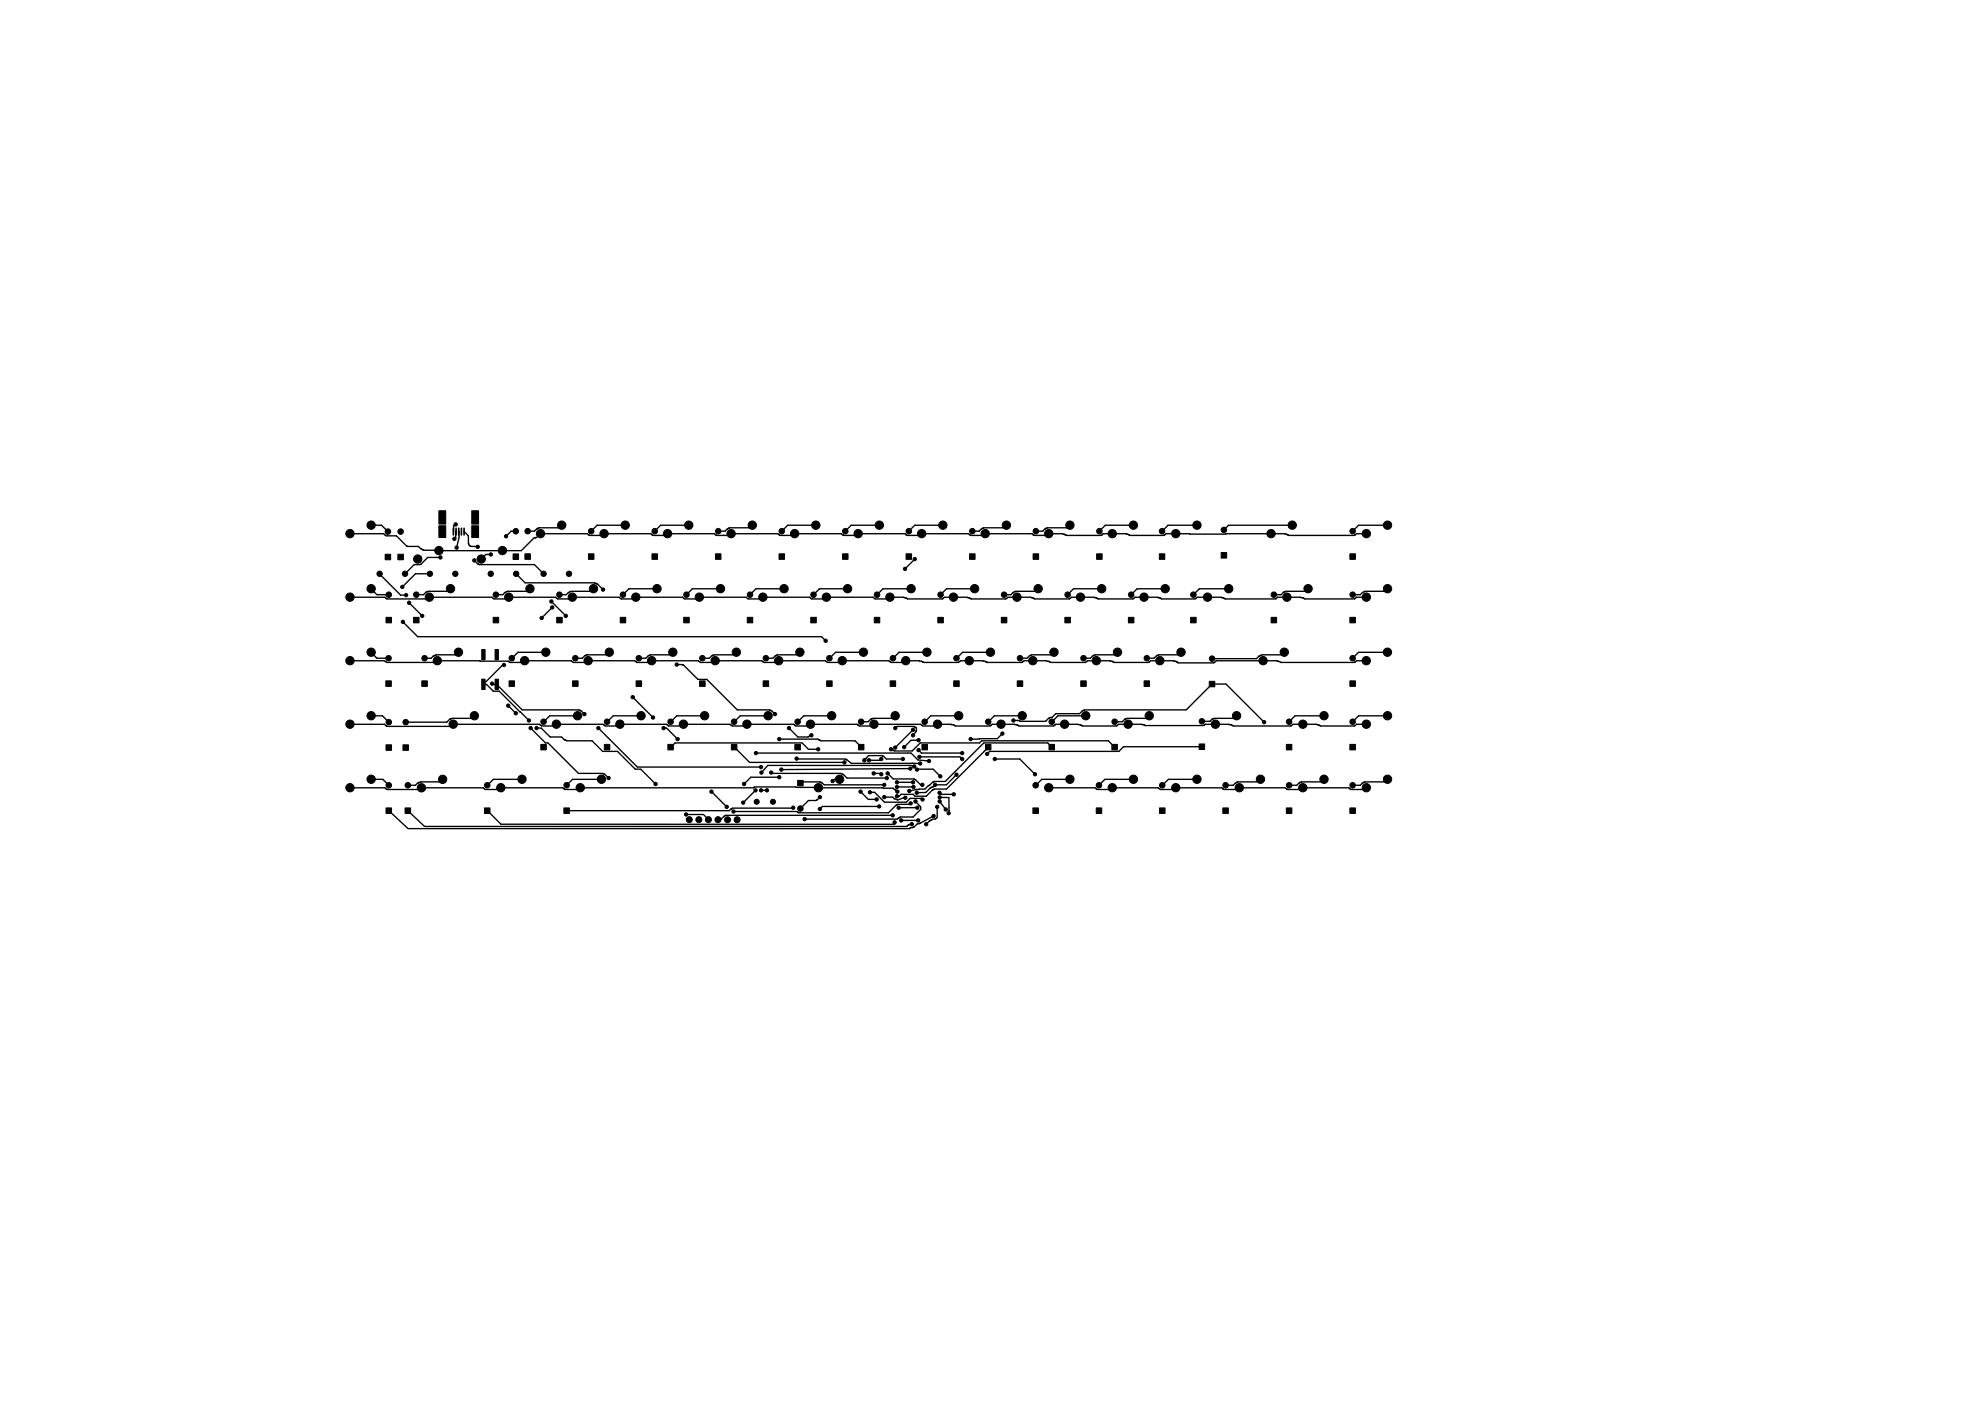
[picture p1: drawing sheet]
<svg xmlns="http://www.w3.org/2000/svg" width="594mm" height="420mm" viewBox="0 0 594 420" stroke-linecap="round" stroke-linejoin="round" font-family="sans-serif">
<g fill="#000" stroke="#000" stroke-width=".3">
<path d="M131.6 153.2h2.1v4h-2.1zM131.6 157.7h2.1v3.5h-2.1zM141.5 153.2h2v4h-2zM141.5 157.7h2v3.5h-2zM115.5 166.2h1.7v1.7h-1.7zM119.3 166.2h1.7v1.7h-1.7zM153.9 166.1h1.6v1.7h-1.6zM157.4 166.1h1.7v1.6h-1.7zM176.5 166.1h1.6v1.6h-1.6zM195.5 166.1h1.7v1.6h-1.7zM214.6 166.1h1.6v1.6h-1.6zM233.6 166.1h1.7v1.6h-1.7z"/>
<path d="M252.7 166.1h1.6v1.6h-1.6zM271.7 166.1h1.7v1.6h-1.7zM290.8 166.1h1.6v1.6h-1.6zM309.8 166.1h1.7v1.6h-1.7zM328.9 166.1h1.6v1.6h-1.6zM347.7 166.1h1.6v1.6h-1.6zM366.2 165.7h1.7v1.7h-1.7zM404.8 166.1h1.7v1.6h-1.7zM115.8 185.1h1.6v1.7h-1.6zM124 185.1h1.7v1.7h-1.7zM144.5 194.8h1v3.1h-1zM147.9 185.1h1.6v1.7h-1.6z"/>
<path d="M148.5 194.8h1v3.1h-1zM166.9 185.1h1.7v1.7h-1.7zM186 185.1h1.6v1.7h-1.6zM205 185.1h1.7v1.7h-1.7zM224.1 185.1h1.6v1.7h-1.6zM243.1 185.1h1.7v1.7h-1.7zM262.2 185.1h1.6v1.7h-1.6zM281.2 185.1h1.7v1.7h-1.7zM300.3 185.1h1.6v1.7h-1.6zM319.3 185.1h1.7v1.7h-1.7zM338.4 185.1h1.6v1.7h-1.6zM357.1 185.1h1.6v1.7h-1.6z"/>
<path d="M381.2 185.1h1.6v1.7h-1.6zM404.8 185.1h1.7v1.7h-1.7zM115.7 204.2h1.6v1.6h-1.6zM126.5 204.2h1.6v1.6h-1.6zM144.5 203.7h1v3.1h-1zM148.5 203.7h1v3.1h-1zM152.7 204.2h1.6v1.6h-1.6zM171.7 204.2h1.7v1.6h-1.7zM190.8 204.2h1.6v1.6h-1.6zM209.8 204.2h1.7v1.6h-1.7zM228.9 204.2h1.6v1.6h-1.6zM247.9 204.2h1.7v1.6h-1.7z"/>
<path d="M267 204.2h1.6v1.6h-1.6zM286 204.2h1.7v1.6h-1.7zM305.1 204.2h1.6v1.6h-1.6zM324.1 204.2h1.7v1.6h-1.7zM343.1 204.2h1.6v1.6h-1.6zM362.6 204.3h1.7v1.7h-1.7zM404.8 204.2h1.7v1.6h-1.7zM115.8 223.4h1.6v1.6h-1.6zM120.8 223.4h1.7v1.6h-1.7zM162.2 223.2h1.6v1.7h-1.6zM181.2 223.2h1.7v1.7h-1.7zM200.3 223.2h1.6v1.7h-1.6z"/>
<path d="M219.3 223.2h1.7v1.7h-1.7zM238.4 223.2h1.6v1.7h-1.6zM239.2 234h1.7v1.7h-1.7zM257.4 223.2h1.7v1.7h-1.7zM276.5 223.2h1.6v1.7h-1.6zM295.5 223.2h1.7v1.7h-1.7zM314.6 223.2h1.6v1.7h-1.6zM333.4 223.2h1.7v1.7h-1.7zM359.6 223.1h1.7v1.7h-1.7zM385.8 223.2h1.6v1.7h-1.6zM404.8 223.2h1.7v1.7h-1.7zM115.8 242.3h1.6v1.6h-1.6z"/>
<path d="M121.5 242.3h1.6v1.6h-1.6zM145.3 242.3h1.6v1.6h-1.6zM169.1 242.3h1.7v1.6h-1.7zM309.8 242.3h1.6v1.6h-1.6zM328.7 242.3h1.7v1.6h-1.7zM347.7 242.3h1.7v1.6h-1.7zM366.7 242.3h1.7v1.6h-1.7zM385.8 242.3h1.6v1.6h-1.6zM404.8 242.3h1.7v1.6h-1.7z"/>
<circle cx="111.3" cy="157.5" r="1.25"/>
<circle cx="116.3" cy="159.4" r=".83"/>
<circle cx="120.1" cy="159.4" r=".83"/>
<circle cx="136.7" cy="157.3" r=".5"/>
<circle cx="154.7" cy="159.3" r=".83"/>
<circle cx="158.2" cy="159.3" r=".83"/>
<circle cx="168.5" cy="157.5" r="1.25"/>
<circle cx="177.3" cy="159.3" r=".83"/>
<circle cx="187.5" cy="157.5" r="1.25"/>
<circle cx="196.3" cy="159.3" r=".83"/>
<circle cx="206.6" cy="157.5" r="1.25"/>
<circle cx="215.4" cy="159.3" r=".83"/>
<circle cx="225.6" cy="157.5" r="1.25"/>
<circle cx="234.4" cy="159.3" r=".83"/>
<circle cx="244.7" cy="157.5" r="1.25"/>
<circle cx="253.5" cy="159.3" r=".83"/>
<circle cx="263.7" cy="157.5" r="1.25"/>
<circle cx="272.5" cy="159.3" r=".83"/>
<circle cx="282.8" cy="157.5" r="1.25"/>
<circle cx="291.6" cy="159.3" r=".83"/>
<circle cx="301.8" cy="157.5" r="1.25"/>
<circle cx="310.6" cy="159.3" r=".83"/>
<circle cx="320.9" cy="157.5" r="1.25"/>
<circle cx="329.7" cy="159.3" r=".83"/>
<circle cx="339.9" cy="157.5" r="1.25"/>
<circle cx="348.5" cy="159.3" r=".83"/>
<circle cx="359" cy="157.5" r="1.25"/>
<circle cx="367" cy="158.9" r=".83"/>
<circle cx="387.5" cy="157.5" r="1.25"/>
<circle cx="405.6" cy="159.3" r=".83"/>
<circle cx="416.1" cy="157.5" r="1.25"/>
<circle cx="105" cy="160" r="1.25"/>
<circle cx="105" cy="179.1" r="1.25"/>
<circle cx="111.3" cy="176.5" r="1.25"/>
<circle cx="113.8" cy="172.1" r=".8"/>
<circle cx="116.6" cy="178.4" r=".83"/>
<circle cx="120.6" cy="176" r=".5"/>
<circle cx="121.5" cy="172.1" r=".8"/>
<circle cx="121.8" cy="178.5" r=".5"/>
<circle cx="124.8" cy="178.4" r=".83"/>
<circle cx="125.3" cy="167.7" r="1.25"/>
<circle cx="128.8" cy="179.1" r="1.25"/>
<circle cx="128.9" cy="172.1" r=".8"/>
<circle cx="131.6" cy="165.1" r="1.25"/>
<circle cx="132.1" cy="167.2" r=".5"/>
<circle cx="135.1" cy="176.5" r="1.25"/>
<circle cx="136.3" cy="161.6" r=".5"/>
<circle cx="136.6" cy="172.1" r=".8"/>
<circle cx="136.9" cy="164.2" r=".5"/>
<circle cx="142.2" cy="168.1" r=".5"/>
<circle cx="143.3" cy="164" r=".5"/>
<circle cx="144.3" cy="167.7" r="1.25"/>
<circle cx="147.2" cy="172.1" r=".8"/>
<circle cx="147.2" cy="166.3" r=".5"/>
<circle cx="148.7" cy="178.4" r=".83"/>
<circle cx="150.7" cy="165.1" r="1.25"/>
<circle cx="151.8" cy="160.8" r=".5"/>
<circle cx="152.6" cy="179.1" r="1.25"/>
<circle cx="154.8" cy="172.1" r=".8"/>
<circle cx="158.9" cy="176.5" r="1.25"/>
<circle cx="162.1" cy="160" r="1.25"/>
<circle cx="163" cy="172.1" r=".8"/>
<circle cx="167.8" cy="178.4" r=".83"/>
<circle cx="170.6" cy="172.1" r=".8"/>
<circle cx="171.6" cy="179.1" r="1.25"/>
<circle cx="178" cy="176.5" r="1.25"/>
<circle cx="180.8" cy="176.8" r=".5"/>
<circle cx="181.2" cy="160" r="1.25"/>
<circle cx="186.8" cy="178.4" r=".83"/>
<circle cx="190.7" cy="179.1" r="1.25"/>
<circle cx="197" cy="176.5" r="1.25"/>
<circle cx="200.2" cy="160" r="1.25"/>
<circle cx="205.9" cy="178.4" r=".83"/>
<circle cx="209.7" cy="179.1" r="1.25"/>
<circle cx="216.1" cy="176.5" r="1.25"/>
<circle cx="219.3" cy="160" r="1.25"/>
<circle cx="224.9" cy="178.4" r=".83"/>
<circle cx="228.8" cy="179.1" r="1.25"/>
<circle cx="235.1" cy="176.5" r="1.25"/>
<circle cx="238.3" cy="160" r="1.25"/>
<circle cx="244" cy="178.4" r=".83"/>
<circle cx="247.8" cy="179.1" r="1.25"/>
<circle cx="254.2" cy="176.5" r="1.25"/>
<circle cx="257.4" cy="160" r="1.25"/>
<circle cx="263" cy="178.4" r=".83"/>
<circle cx="266.9" cy="179.1" r="1.25"/>
<circle cx="271.4" cy="170.6" r=".5"/>
<circle cx="273.2" cy="176.5" r="1.25"/>
<circle cx="274.3" cy="167.7" r=".5"/>
<circle cx="276.4" cy="160" r="1.25"/>
<circle cx="282.1" cy="178.4" r=".83"/>
<circle cx="285.9" cy="179.1" r="1.25"/>
<circle cx="292.3" cy="176.5" r="1.25"/>
<circle cx="295.5" cy="160" r="1.25"/>
<circle cx="301.1" cy="178.4" r=".83"/>
<circle cx="305" cy="179.1" r="1.25"/>
<circle cx="311.3" cy="176.5" r="1.25"/>
<circle cx="314.5" cy="160" r="1.25"/>
<circle cx="320.2" cy="178.4" r=".83"/>
<circle cx="324" cy="179.1" r="1.25"/>
<circle cx="330.4" cy="176.5" r="1.25"/>
<circle cx="333.6" cy="160" r="1.25"/>
<circle cx="339.2" cy="178.4" r=".83"/>
<circle cx="343.1" cy="179.1" r="1.25"/>
<circle cx="349.4" cy="176.5" r="1.25"/>
<circle cx="352.6" cy="160" r="1.25"/>
<circle cx="357.9" cy="178.4" r=".83"/>
<circle cx="362.1" cy="179.1" r="1.25"/>
<circle cx="368.5" cy="176.5" r="1.25"/>
<circle cx="381.2" cy="160" r="1.25"/>
<circle cx="382" cy="178.4" r=".83"/>
<circle cx="385.9" cy="179.1" r="1.25"/>
<circle cx="392.3" cy="176.5" r="1.25"/>
<circle cx="405.6" cy="178.4" r=".83"/>
<circle cx="409.8" cy="160" r="1.25"/>
<circle cx="409.8" cy="179.1" r="1.25"/>
<circle cx="416.1" cy="176.5" r="1.25"/>
<circle cx="105" cy="198.1" r="1.25"/>
<circle cx="111.3" cy="195.6" r="1.25"/>
<circle cx="116.5" cy="197.4" r=".83"/>
<circle cx="120.8" cy="186.5" r=".5"/>
<circle cx="122.7" cy="180.8" r=".5"/>
<circle cx="126.6" cy="184.7" r=".5"/>
<circle cx="127.3" cy="197.4" r=".83"/>
<circle cx="131.1" cy="198.1" r="1.25"/>
<circle cx="137.5" cy="195.6" r="1.25"/>
<circle cx="151.1" cy="199.4" r=".5"/>
<circle cx="153.5" cy="197.4" r=".83"/>
<circle cx="157.3" cy="198.1" r="1.25"/>
<circle cx="162.4" cy="185.3" r=".5"/>
<circle cx="163.7" cy="195.6" r="1.25"/>
<circle cx="165.4" cy="180.4" r=".5"/>
<circle cx="165.6" cy="182.2" r=".5"/>
<circle cx="169.7" cy="184.7" r=".5"/>
<circle cx="172.5" cy="197.4" r=".83"/>
<circle cx="176.4" cy="198.1" r="1.25"/>
<circle cx="182.7" cy="195.6" r="1.25"/>
<circle cx="191.6" cy="197.4" r=".83"/>
<circle cx="195.4" cy="198.1" r="1.25"/>
<circle cx="201.8" cy="195.6" r="1.25"/>
<circle cx="202.9" cy="199.3" r=".5"/>
<circle cx="210.6" cy="197.4" r=".83"/>
<circle cx="214.5" cy="198.1" r="1.25"/>
<circle cx="220.8" cy="195.6" r="1.25"/>
<circle cx="229.7" cy="197.4" r=".83"/>
<circle cx="233.5" cy="198.1" r="1.25"/>
<circle cx="239.9" cy="195.6" r="1.25"/>
<circle cx="247.6" cy="192.2" r=".5"/>
<circle cx="248.7" cy="197.4" r=".83"/>
<circle cx="252.6" cy="198.1" r="1.25"/>
<circle cx="258.9" cy="195.6" r="1.25"/>
<circle cx="267.8" cy="197.4" r=".83"/>
<circle cx="271.6" cy="198.1" r="1.25"/>
<circle cx="278" cy="195.6" r="1.25"/>
<circle cx="286.8" cy="197.4" r=".83"/>
<circle cx="290.7" cy="198.1" r="1.25"/>
<circle cx="297" cy="195.6" r="1.25"/>
<circle cx="305.9" cy="197.4" r=".83"/>
<circle cx="309.7" cy="198.1" r="1.25"/>
<circle cx="316.1" cy="195.6" r="1.25"/>
<circle cx="324.9" cy="197.4" r=".83"/>
<circle cx="328.8" cy="198.1" r="1.25"/>
<circle cx="335.1" cy="195.6" r="1.25"/>
<circle cx="343.9" cy="197.4" r=".83"/>
<circle cx="347.8" cy="198.1" r="1.25"/>
<circle cx="354.2" cy="195.6" r="1.25"/>
<circle cx="363.5" cy="197.5" r=".83"/>
<circle cx="378.8" cy="198.1" r="1.25"/>
<circle cx="385.1" cy="195.6" r="1.25"/>
<circle cx="405.6" cy="197.4" r=".83"/>
<circle cx="409.7" cy="198.1" r="1.25"/>
<circle cx="416.1" cy="195.6" r="1.25"/>
<circle cx="105" cy="217.2" r="1.25"/>
<circle cx="111.3" cy="214.6" r="1.25"/>
<circle cx="116.6" cy="216.6" r=".83"/>
<circle cx="121.7" cy="216.6" r=".83"/>
<circle cx="135.9" cy="217.2" r="1.25"/>
<circle cx="142.3" cy="214.6" r="1.25"/>
<circle cx="147.6" cy="205" r=".5"/>
<circle cx="152.4" cy="211.6" r=".5"/>
<circle cx="154.7" cy="213.9" r=".5"/>
<circle cx="158.6" cy="216.1" r=".5"/>
<circle cx="159.1" cy="218.4" r=".5"/>
<circle cx="160.9" cy="218.4" r=".5"/>
<circle cx="163" cy="216.5" r=".83"/>
<circle cx="166.9" cy="217.2" r="1.25"/>
<circle cx="173.2" cy="214.6" r="1.25"/>
<circle cx="175.3" cy="214.2" r=".5"/>
<circle cx="179.5" cy="218.4" r=".5"/>
<circle cx="182.1" cy="216.5" r=".83"/>
<circle cx="185.9" cy="217.2" r="1.25"/>
<circle cx="189.7" cy="209.1" r=".5"/>
<circle cx="192.3" cy="214.6" r="1.25"/>
<circle cx="195.8" cy="215.2" r=".5"/>
<circle cx="199" cy="218.4" r=".5"/>
<circle cx="201.1" cy="216.5" r=".83"/>
<circle cx="205" cy="217.2" r="1.25"/>
<circle cx="211.3" cy="214.6" r="1.25"/>
<circle cx="220.2" cy="216.5" r=".83"/>
<circle cx="224" cy="217.2" r="1.25"/>
<circle cx="230.4" cy="214.6" r="1.25"/>
<circle cx="232.4" cy="214.2" r=".5"/>
<circle cx="236.6" cy="218.4" r=".5"/>
<circle cx="239.2" cy="216.5" r=".83"/>
<circle cx="243.1" cy="217.2" r="1.25"/>
<circle cx="249.4" cy="214.6" r="1.25"/>
<circle cx="258.3" cy="216.5" r=".83"/>
<circle cx="262.1" cy="217.2" r="1.25"/>
<circle cx="268.5" cy="214.6" r="1.25"/>
<circle cx="268.5" cy="218.4" r=".5"/>
<circle cx="273.8" cy="218.9" r=".5"/>
<circle cx="277.3" cy="216.5" r=".83"/>
<circle cx="281.2" cy="217.2" r="1.25"/>
<circle cx="287.5" cy="214.6" r="1.25"/>
<circle cx="296.4" cy="216.5" r=".83"/>
<circle cx="300.2" cy="217.2" r="1.25"/>
<circle cx="303.9" cy="216.1" r=".5"/>
<circle cx="306.6" cy="214.6" r="1.25"/>
<circle cx="315.4" cy="216.5" r=".83"/>
<circle cx="319.3" cy="217.2" r="1.25"/>
<circle cx="325.6" cy="214.6" r="1.25"/>
<circle cx="334.3" cy="216.5" r=".83"/>
<circle cx="338.3" cy="217.2" r="1.25"/>
<circle cx="344.7" cy="214.6" r="1.25"/>
<circle cx="360.4" cy="216.3" r=".83"/>
<circle cx="364.5" cy="217.2" r="1.25"/>
<circle cx="370.8" cy="214.6" r="1.25"/>
<circle cx="379.1" cy="216.6" r=".5"/>
<circle cx="386.6" cy="216.5" r=".83"/>
<circle cx="390.7" cy="217.2" r="1.25"/>
<circle cx="397.1" cy="214.6" r="1.25"/>
<circle cx="405.6" cy="216.5" r=".83"/>
<circle cx="409.8" cy="217.2" r="1.25"/>
<circle cx="416.1" cy="214.6" r="1.25"/>
<circle cx="105" cy="236.2" r="1.25"/>
<circle cx="111.3" cy="233.7" r="1.25"/>
<circle cx="116.6" cy="235.5" r=".83"/>
<circle cx="122.3" cy="235.5" r=".83"/>
<circle cx="126.4" cy="236.3" r="1.25"/>
<circle cx="132.7" cy="233.7" r="1.25"/>
<circle cx="146.1" cy="235.5" r=".83"/>
<circle cx="150.2" cy="236.2" r="1.25"/>
<circle cx="156.5" cy="233.7" r="1.25"/>
<circle cx="169.9" cy="235.5" r=".83"/>
<circle cx="174" cy="236.2" r="1.25"/>
<circle cx="180.4" cy="233.7" r="1.25"/>
<circle cx="182.5" cy="233.3" r=".5"/>
<circle cx="196.6" cy="235.1" r=".5"/>
<circle cx="203.2" cy="221.7" r=".5"/>
<circle cx="213.4" cy="237.4" r=".5"/>
<circle cx="223.1" cy="235.1" r=".5"/>
<circle cx="226.6" cy="237" r=".5"/>
<circle cx="226.7" cy="225.8" r=".5"/>
<circle cx="228.2" cy="230" r=".5"/>
<circle cx="228.2" cy="237" r=".5"/>
<circle cx="228.3" cy="231.7" r=".5"/>
<circle cx="230" cy="237" r=".5"/>
<circle cx="231.3" cy="231.7" r=".5"/>
<circle cx="233.7" cy="233.1" r=".5"/>
<circle cx="233.7" cy="221.7" r=".5"/>
<circle cx="234.3" cy="230.8" r=".5"/>
<circle cx="238.9" cy="227.5" r=".5"/>
<circle cx="243.3" cy="220.5" r=".5"/>
<circle cx="245.4" cy="224.7" r=".5"/>
<circle cx="245.4" cy="236.2" r="1.25"/>
<circle cx="245.9" cy="239.1" r=".5"/>
<circle cx="249.7" cy="234.2" r=".5"/>
<circle cx="251.8" cy="233.7" r="1.25"/>
<circle cx="253.2" cy="228.6" r=".5"/>
<circle cx="258.1" cy="237.4" r=".5"/>
<circle cx="259.2" cy="228" r=".5"/>
<circle cx="260.6" cy="228" r=".5"/>
<circle cx="260.9" cy="237.6" r=".5"/>
<circle cx="262" cy="231.9" r=".5"/>
<circle cx="262.9" cy="239.7" r=".5"/>
<circle cx="264.3" cy="227.6" r=".5"/>
<circle cx="264.3" cy="232.2" r=".5"/>
<circle cx="265.2" cy="239.1" r=".5"/>
<circle cx="265.2" cy="235.4" r=".5"/>
<circle cx="265.9" cy="233.3" r=".5"/>
<circle cx="266.2" cy="231.9" r=".5"/>
<circle cx="267.2" cy="224.7" r=".5"/>
<circle cx="268.5" cy="224.2" r=".5"/>
<circle cx="269" cy="236" r=".5"/>
<circle cx="269" cy="234.6" r=".5"/>
<circle cx="269" cy="238.8" r=".5"/>
<circle cx="269.1" cy="237.4" r=".5"/>
<circle cx="270.8" cy="227.6" r=".5"/>
<circle cx="271.1" cy="224.1" r=".5"/>
<circle cx="271.5" cy="239.2" r=".5"/>
<circle cx="272.7" cy="237.2" r=".5"/>
<circle cx="273" cy="230.5" r=".5"/>
<circle cx="273.8" cy="220.5" r=".5"/>
<circle cx="273.8" cy="234.6" r=".5"/>
<circle cx="273.9" cy="236" r=".5"/>
<circle cx="274.2" cy="229.9" r=".5"/>
<circle cx="274.9" cy="237.7" r=".5"/>
<circle cx="275" cy="230.8" r=".5"/>
<circle cx="275.5" cy="222" r=".5"/>
<circle cx="275.5" cy="225" r=".5"/>
<circle cx="275.7" cy="227" r=".5"/>
<circle cx="275.9" cy="229" r=".5"/>
<circle cx="276.6" cy="235.4" r=".5"/>
<circle cx="276.7" cy="239.8" r=".5"/>
<circle cx="278.6" cy="228.2" r=".5"/>
<circle cx="280.4" cy="235.4" r=".5"/>
<circle cx="281.8" cy="237.8" r=".5"/>
<circle cx="281.8" cy="239.1" r=".5"/>
<circle cx="282" cy="232.8" r=".5"/>
<circle cx="286" cy="238.2" r=".5"/>
<circle cx="286.8" cy="232.3" r=".5"/>
<circle cx="288.5" cy="225.8" r=".5"/>
<circle cx="288.5" cy="227.6" r=".5"/>
<circle cx="291.1" cy="221.7" r=".5"/>
<circle cx="296" cy="226.1" r=".5"/>
<circle cx="298.3" cy="227.6" r=".5"/>
<circle cx="300.6" cy="220" r=".5"/>
<circle cx="310.4" cy="232.2" r=".5"/>
<circle cx="310.6" cy="235.5" r=".83"/>
<circle cx="314.5" cy="236.2" r="1.25"/>
<circle cx="320.9" cy="233.7" r="1.25"/>
<circle cx="329.6" cy="235.5" r=".83"/>
<circle cx="333.6" cy="236.2" r="1.25"/>
<circle cx="339.9" cy="233.7" r="1.25"/>
<circle cx="348.6" cy="235.5" r=".83"/>
<circle cx="352.6" cy="236.2" r="1.25"/>
<circle cx="359" cy="233.7" r="1.25"/>
<circle cx="367.5" cy="235.5" r=".83"/>
<circle cx="371.7" cy="236.2" r="1.25"/>
<circle cx="378" cy="233.7" r="1.25"/>
<circle cx="386.6" cy="235.5" r=".83"/>
<circle cx="390.7" cy="236.2" r="1.25"/>
<circle cx="397.1" cy="233.7" r="1.25"/>
<circle cx="405.6" cy="235.5" r=".83"/>
<circle cx="409.8" cy="236.2" r="1.25"/>
<circle cx="416.1" cy="233.7" r="1.25"/>
<circle cx="205.7" cy="244.3" r=".5"/>
<circle cx="206.7" cy="245.8" r=".9"/>
<circle cx="209.6" cy="245.8" r=".9"/>
<circle cx="212.4" cy="245.8" r=".9"/>
<circle cx="215.3" cy="245.8" r=".9"/>
<circle cx="217.9" cy="242" r=".5"/>
<circle cx="218.2" cy="245.8" r=".9"/>
<circle cx="220" cy="243.4" r=".5"/>
<circle cx="221.1" cy="245.8" r=".9"/>
<circle cx="222.9" cy="240.7" r=".5"/>
<circle cx="226.9" cy="240.5" r=".75"/>
<circle cx="231.8" cy="240.5" r=".75"/>
<circle cx="237.9" cy="242.2" r=".5"/>
<circle cx="240" cy="242.5" r=".83"/>
<circle cx="241.3" cy="245.7" r=".5"/>
<circle cx="245.9" cy="242.6" r=".5"/>
<circle cx="263.7" cy="241.9" r=".5"/>
<circle cx="267.7" cy="244.5" r=".5"/>
<circle cx="268.3" cy="246.6" r=".5"/>
<circle cx="269.5" cy="242.2" r=".5"/>
<circle cx="270.3" cy="246" r=".5"/>
<circle cx="273.1" cy="240.9" r=".5"/>
<circle cx="273.4" cy="247.2" r=".5"/>
<circle cx="274.5" cy="240.4" r=".5"/>
<circle cx="275.1" cy="242.2" r=".5"/>
<circle cx="275.3" cy="246" r=".5"/>
<circle cx="277.7" cy="247.2" r=".5"/>
<circle cx="280" cy="244.7" r=".5"/>
<circle cx="281.1" cy="242" r=".5"/>
<circle cx="281.8" cy="240.4" r=".5"/>
<circle cx="283.6" cy="242.8" r=".5"/>
<circle cx="284.5" cy="243.9" r=".5"/>
</g>
<path d="M136 158.4v2M136.8 158.4v2M137.6 158.4v2M138.4 158.4v2M139.2 158.4v2" fill="none" stroke="#000" stroke-width=".5"/>
<g fill="none" stroke="#000" stroke-width=".41">
<path d="M111.3 157.5h3.1l1.9 1.9M136.7 157.3l-.7 .3v1.8M136.8 159.4l-.1 1.8-.4 .4M137.6 159.4l.1 1.8-.8 3M139.2 159.4l1.3 1.3 .1 2.7 .6 .5 2.1 .1M154.7 159.3h-1.4l-1.5 1.5M154.7 159.3h.1M168.5 157.5l-.9 .8h-5.9l-1.4 1h-2.1M187.5 157.5h-8.4l-1.8 1.8M206.6 157.5h-8.5l-1.8 1.8M225.6 157.5l-.8 .8h-6l-1.4 1h-2M244.6 157.5h-8.4l-1.8 1.8"/>
<path d="M244.7 157.5h-.1M263.7 157.5h-8.4l-1.8 1.8M263.7 157.5h.1M282.7 157.5h-8.4l-1.8 1.8M282.8 157.5h-.1M301.8 157.5l-.8 .8h-6l-1.4 1h-2M320.9 157.5l-.9 .8h-5.9l-1.4 1h-2.1M339.9 157.5h-8.4l-1.8 1.8M359 157.5h-8.7l-1.8 1.8M387.5 157.5h-19.1l-1.4 1.4M416.1 157.5h-8.7l-1.8 1.8M105 179.1h10.4l.7 .5h12.2l.5-.5h18.8l.6 .5h3.8l.5-.5"/>
<path d="M105 160l10.1 .1 .7 .6h3.1l3.3 3.2h3.3l.6 .6 1 .5 4.5 .1M111.3 176.5l1.7 1.9h3.6M113.8 172.1l6.3 6.4h1.7M128.9 172.1h-4.3l-4 3.9M131.6 165.1h.1M132.1 167.2h-3.8l-2.1 2-2 .1-2.7 2.8M135.1 176.5l-.7 .8h-6l-.6 .3-.8 .8h-2.2M142.2 168.1l1.4 1.2h16.7l2.7 2.8M147.2 166.3h-1.5l-1.4 1.4M150.7 165.1h-.1M152.5 179.1h14.1l.7 .5h3.8l.5-.5M152.6 179.1h-.1"/>
<path d="M154.8 172.1l2.7 2.7h20.8l.9 .4 1.6 1.6M158.9 176.5l-.8 .8h-6l-1.4 1.1h-2M162.1 160.1h14l.7 .5h3.8l.5-.5M162.1 160.1l-1.2 1.1-.8 .1-3.8 3.8h-24.7M162.1 160v.1M171.6 179.1h14.1l.6 .5h3.8l.5-.5M171.6 179.1h.1M178 176.5l-.8 .8h-6l-1.4 1.1h-2M181.1 160.1h14.1l.6 .5h3.8l.6-.5M181.2 160l-.1 .1M190.6 179.1h14.1l.7 .5h3.8l.5-.5M190.7 179.1h-.1"/>
<path d="M197 176.5l-8.4 .1-1.8 1.8M200.2 160.1h14l.7 .5h3.8l.5-.5M200.2 160v.1M209.7 179.1h14.1l.6 .5h3.8l.5-.5M209.7 179.1h.1M216.1 176.5l-8.5 .1-1.7 1.8M219.2 160.1h14.1l.6 .5h3.8l.6-.5M219.3 160l-.1 .1M228.7 179.1h14.1l.7 .5h3.8l.5-.5M228.8 179.1h-.1M235.1 176.6h-8.4l-1.8 1.8M235.1 176.5v.1"/>
<path d="M238.3 160.1h14l.7 .5h3.8l.5-.5M238.3 160v.1M247.8 179.1h14.1l.6 .5h3.8l.5-.5M247.8 179.1h.1M254.1 176.6h-8.4l-1.7 1.8M254.2 176.5l-.1 .1M257.3 160.1h14.1l.6 .5h3.8l.6-.5M257.4 160l-.1 .1M266.8 179.1h4.2l1.2 .5h10.4l.6-.5h6.9l1.1 .5h10.4l.7-.5h6.8l1.2 .5h10.4l.6-.5h6.9l1.1 .5h10.4l.7-.5h6.8l1.2 .5h10l.6-.5h7.3l1.1 .5h15.1l.7-.5h6.8l1.3 .5h14.8l.7-.5h2.9M266.9 179.1h-.1M273.2 176.6h-8.4l-1.8 1.8M273.2 176.5v.1"/>
<path d="M274.3 167.7l-2.9 2.9M276.4 160.1h14l.7 .5h3.8l.5-.5M276.4 160v.1M285.9 179.1h.1M292.2 176.6h-8.4l-1.7 1.8M292.3 176.5l-.1 .1M295.4 160.1h14.1l.6 .5h3.8l.6-.5M295.5 160l-.1 .1M305 179.1h-.1M311.3 176.5l-.8 .8h-6l-1.4 1.1h-2M314.5 160.1h4.1l1.2 .5h10.4l.6-.5h6.9l1.1 .5h10.2l.6-.5h35.7l1.2 .5h19.6l.7-.5h2.9M314.5 160v.1"/>
<path d="M324 179.1h.1M330.4 176.5l-8.5 .1-1.7 1.8M333.6 160l-.1 .1M343.1 179.1h-.1M349.4 176.5l-8.4 .1-1.8 1.8M352.6 160v.1M362.1 179.1h.1M368.5 176.5l-8.8 .1-1.8 1.8M381.2 160l-.1 .1M385.9 179.1h.1M392.3 176.5l-.8 .8h-5.9l-.7 .3-.7 .8h-2.2M409.8 179.1h-.1"/>
<path d="M409.8 160l-.1 .1M416.1 176.5l-.8 .8h-6l-1.4 1.1h-2.3M105 198.1l10.3 .1 .7 .5h14.7l.5-.5M111.3 195.6l1.7 1.8h3.5M120.8 186.5l4.5 4.4h121.1l1.2 1.3M122.7 180.8l3.9 3.9M131.1 198.1l.1 .1M137.5 195.6l-.7 .8h-6l-.9 .4-.6 .6h-2M151.1 199.4h-.4l-5.8 5.9M163.7 195.6h-8.4l-1.8 1.8M165.4 180.4l4.3 4.3M165.6 182.2l-3.2 3.1"/>
<path d="M176.4 198.1l-.5 .6h-3.9l-.7-.5-14-.1-.5 .6h-3.9l-.5-.4-21.2-.1M176.4 198.1v.1M182.7 195.6l-.7 .8h-6l-.6 .2-.8 .8h-2.1M195.4 198.1l-.5 .6h-3.9l-.6-.5h-14M195.4 198.1l.1 .1M201.8 195.6l-.8 .8h-5.9l-.7 .2-.7 .8h-2.1M202.9 199.3l2.1 .1 4.3 4.4h2.7l9.1 9.1h9.7l.6 .2 1 1.1M214.5 198.1l-.5 .6h-3.9l-.7-.5h-13.9M214.5 198.1v.1M220.8 195.6l-.7 .8h-6l-.6 .2-.8 .8h-2.1M233.5 198.1l-.5 .6h-3.9l-.6-.5h-14M233.5 198.1l.1 .1"/>
<path d="M239.9 195.6l-.8 .8h-5.9l-.7 .2-.7 .8h-2.1M248.7 197.4h.1M252.6 198.1l-.5 .6h-3.9l-.7-.5h-13.9M252.6 198.1v.1M258.9 195.6h.1M259 195.6h-8.4l-1.8 1.8M271.6 198.1l-.5 .6h-3.9l-.6-.5h-14M271.6 198.1l.1 .1M271.7 198.2h4l1.3 .5h10.4l.6-.5h6.8l1.2 .5h10.5l.6-.5h6.7l1.3 .5h10.4l.6-.5h6.8l1.2 .5h10.3l.7-.5h6.8l1.4 .6h10.7l.7-.6h18.2l1.1 .5h22.1l.7-.5h2.9M278 195.6h.1M278 195.6h-8.4l-1.8 1.8M290.7 198.1v.1"/>
<path d="M297 195.6h.1M297.1 195.6h-8.4l-1.9 1.8M309.7 198.1l.1 .1M316.1 195.6l-.8 .8h-5.9l-.7 .2-.7 .8h-2.1M328.8 198.1v.1M335.1 195.6l-.7 .8h-6l-.6 .2-.8 .8h-2.1M347.8 198.1l.1 .1M354.2 195.6l-.8 .8h-5.9l-.7 .2-.7 .8h-2.2M378.8 198.1v.1M385.1 195.6l-.7 .8h-5.9l-.9 .4-.8 .7h-13.3M409.7 198.1v.1M416.1 195.6h-8.7l-1.8 1.8"/>
<path d="M105 217.2h10.3l.8 .6h19.2l.6-.6h25.9l.6 .5h4l.5-.5M111.3 214.6l3.4 .1 1.9 1.9M142.3 214.6l-.8 .8h-6l-.6 .3-.9 .9h-12.3M144.9 205.3h1l2.1 2h1.7l8.9 8.8M145 205.2l-.1 .1M147.6 205l.2 .3h1.2M149 205.2v.1M149 205.3l7.6 7.6h17l.6 .2 1.1 1.1M152.4 211.6l2.3 2.3M159.1 218.4l4.5 4.4h.7l9.2 9.1h7.2l.7 .3 1.1 1.1M160.9 218.4h1.4l2.8 2.6h3.3l.8 .8 .7 .4h7.6l3.2 3.1h4.5l5.3 5.4h1.7l4.4 4.4M166.9 217.2h.1"/>
<path d="M173.2 214.6l-8.4 .1-1.8 1.8M179.5 218.4l11.6 11.6h37.1M185.9 217.2l-.5 .5h-3.9l-.7-.5h-13.9M185.9 217.2h.1M189.7 209.1l6.1 6.1M192.3 214.6l-8.4 .1-1.8 1.8M199 218.4h.9l3.3 3.3M205 217.2l-.5 .5h-4l-.6-.5h-14M205 217.2h.1M211.3 214.6l-8.4 .1-1.8 1.8M224 217.2l-.5 .5h-3.9l-.7-.5h-13.9M224 217.2h.1"/>
<path d="M230.4 214.6v.1M230.4 214.7h-8.4l-1.8 1.8M236.6 218.4l2.7 2.6h3l.7-.5h.3M239.2 216.5h.1M243.1 217.2l-.5 .5h-4l-.6-.5h-14M243.1 217.2h.1M249.4 214.6v.1M249.4 214.7h-8.4l-1.7 1.8M262.1 217.2l-.5 .5h-3.9l-.7-.5h-13.9M262.1 217.2h.1M268.5 214.6l-.8 .8h-6l-.6 .3-.8 .8h-2M268.5 218.4l.5-.6h5.1l.7 .6v.7l-1 1.4"/>
<path d="M273.8 218.9l-5.3 5.3M281.2 217.2l-.5 .5h-4l-.6-.5h-14M281.2 217.2h.1M281.2 217.2h4l1.3 .5h10.4l.7-.5h6.7l1.3 .5h10.4l.6-.5h6.7l1.3 .5h10.2l.6-.5h7l1 .4h17.5l.5-.4h7.2l1.2 .5h17.3l.6-.5h7.1l1.2 .5h10.1l.7-.5h2.9M287.5 214.6v.1M287.5 214.7h-8.4l-1.8 1.8M300.2 217.2h.1M303.9 216.1h1.7l.3 .2h7.7a2.6 2.6 0 0 1 1.9-1.1l1.1-1.2h7.1l.9-.9 .6-.2h30.5l7.8-7.8h4.2l11.4 11.5M306.6 214.6v.1M306.6 214.7h-8.4l-1.8 1.8M319.3 217.2h.1M325.6 214.6v.1"/>
<path d="M325.6 214.7h-8.4l-1.8 1.8M338.3 217.2h.1M344.7 214.6l-.8 .8h-6l-.6 .3-.8 .8h-2.2M364.5 217.2h.1M370.8 214.7l-.7 .7h-6l-.6 .3-.7 .6h-2.4M370.8 214.6v.1M390.7 217.2h.1M397.1 214.6l-8.7 .1-1.8 1.8M409.8 217.2h-.1M416.1 214.6l-8.7 .1-1.8 1.8M105 236.2l10.4 .1 .7 .5h9.8l.5-.5h18.5l.6 .5h4.2l.5-.5M111.3 233.7h3.5l1.8 1.8"/>
<path d="M132.7 233.7l-.7 .8h-5.8l-1 .4-.6 .6h-2.3M150.2 236.2v.1M150.2 236.3h18.6l.6 .5h4.1l.5-.6 51.9 .1 .4-.3h12.3l6.9 .3M156.5 233.7h-8.5l-1.9 1.8M180.4 233.7h-8.7l-1.8 1.8M201.1 224.1l1.3-1.3h38.1l1.9 1.9h3M213.4 237.4l4.5 4.6M220.2 224.1l4.6 4.5h28.4M226.6 237l-3.7 3.7M226.7 225.8h46.5l2.1 2.1 3.3 .3M228.2 237h1.8M231.3 231.7l.2 .2h20.7l.8 .4 1 1h11.9"/>
<path d="M233.7 221.7h11.5l.9 .5h10.3l1.9 1.9M233.7 233.1h-8.5l-2.1 2M238.9 227.5l14.6 .1 1.8 1.3h18.3M240 234.9l.4-.4h5.5l1.2 .9h18.1M245.4 236.2l.1 .1M245.5 236.3l22.3 .1 1.3 1M245.9 239.1l-1.2 1h-2.3l-2.4 2.4M251.8 233.7h-1.6l-.5 .5M258.1 237.4l2.3 2.3h2.5M260.9 237.6h1.4l3 3h6.5l1.1-1.2h3.4l.4 .4M262 231.9h2l.3 .3M264.3 227.6l-.4 .4h-3.3"/>
<path d="M265.2 239.1h2.5l.5 .5 1 .3 2.2-.8 .1 .1M266.2 231.9l1.6 1.7h6.3l2 1.8h.5M269 234.6h4.8M269 236h4.9M270.8 227.6h-5l-1.3-1h-4l-1.3 1.4M273 230.5l-38.7 .3M273.6 228.9l2.3 .1M273.6 228.9h.1M273.9 229.7l-43.6-.1-2 2.1M273.9 229.7h.1M274 229.7l.2 .2M275 230.8l4.8-.1 2.2 2.1"/>
<path d="M275.5 222h-2.3l-2.1 2.1M275.5 225l.9 .8h12.1M275.7 227h12.2l.6 .6M281.8 237.8l.4 .4h3.8M281.8 239.1l2.8 .1-.1 4.7M286.8 232.3l-3 3.1h-3.4l-.6 .6-.8 .3-1.4 1.4h-2.7M296.4 224.1l-12.6 12.5h-3.6l-2.4 2.2h-3.4l-.6-.6h-3.6l-.6 .6h-.6M298.3 227.6h7.5l4.6 4.6M300.6 220l-1.5 1.5-8 .2M310.6 235.5h.1M314.5 236.2l13.9 .1 .7 .5h3.9l.5-.5M315.4 224.1l-1.2-1.3h-19.2l-11.5 11.6h-3.3l-2.8 2.2h-1.7l-3 .6"/>
<path d="M320.9 233.7h-8.5l-1.8 1.8M333.5 236.3h13.8l.7 .5h4l.6-.5M333.6 236.2l-.1 .1M334.3 224.1l-1.9-1.9h-38l-.6 .6h-17.8l-2.4 2.4h-5.4l-1-.5M339.9 233.7h-8.6l-1.7 1.8M352.6 236.3h13.8l.6 .5h4.1l.5-.5M352.6 236.2v.1M359 233.7h-8.6l-1.8 1.8M360.4 223.9h-23.5l-1.4 1.4h-38.7l-.8 .8M371.6 236.3h13.8l.7 .5h4l.6-.5M371.7 236.2l-.1 .1M378 233.7l-.8 .8h-6l-1.4 1h-2.3"/>
<path d="M390.7 236.3h13.8l.6 .5h4.1l.5-.5M390.7 236.2v.1M397.1 233.7l-.9 .8h-5.9l-1.4 1h-2.3M409.8 236.2l-.1 .1M416.1 233.7l-.8 .8h-6l-1.4 1h-2.3M116.6 243.1l5.8 5.4h150.3l.5-.3 1-.3 .9-.8h.5l4.4-2.4M122.3 243.1l5 4.7h144.7l.5-.5 .9-.1M146.1 243.1l4.1 4.1h118.1v-.6M205.7 244.3h5.2l1.5 1.5M237.9 242.2l-18.2 .2-1 .7h-48.8M263.7 241.9h-17.1l-.7 .7M267.7 244.5h-50.1l-1.4 1.3h-.9"/>
<path d="M269.5 242.2h5.6M270.3 246h5M273.1 240.9l-.7 .3h-3.2l-.5 .3-2.3 2.3h-26.9l-.5-.4h-19M274.5 240.4l1.6 1.6v.7l-2.3 2.3h-3.8l-.9 .7h-27.8M281.1 242v3.2l-.7 .5h-.7l-.9 .5-1.1 1M281.8 240.4l1.8 2.4"/>
</g>
<circle cx="272.5" cy="247.3" r=".2" fill="#000"/>
</svg>
